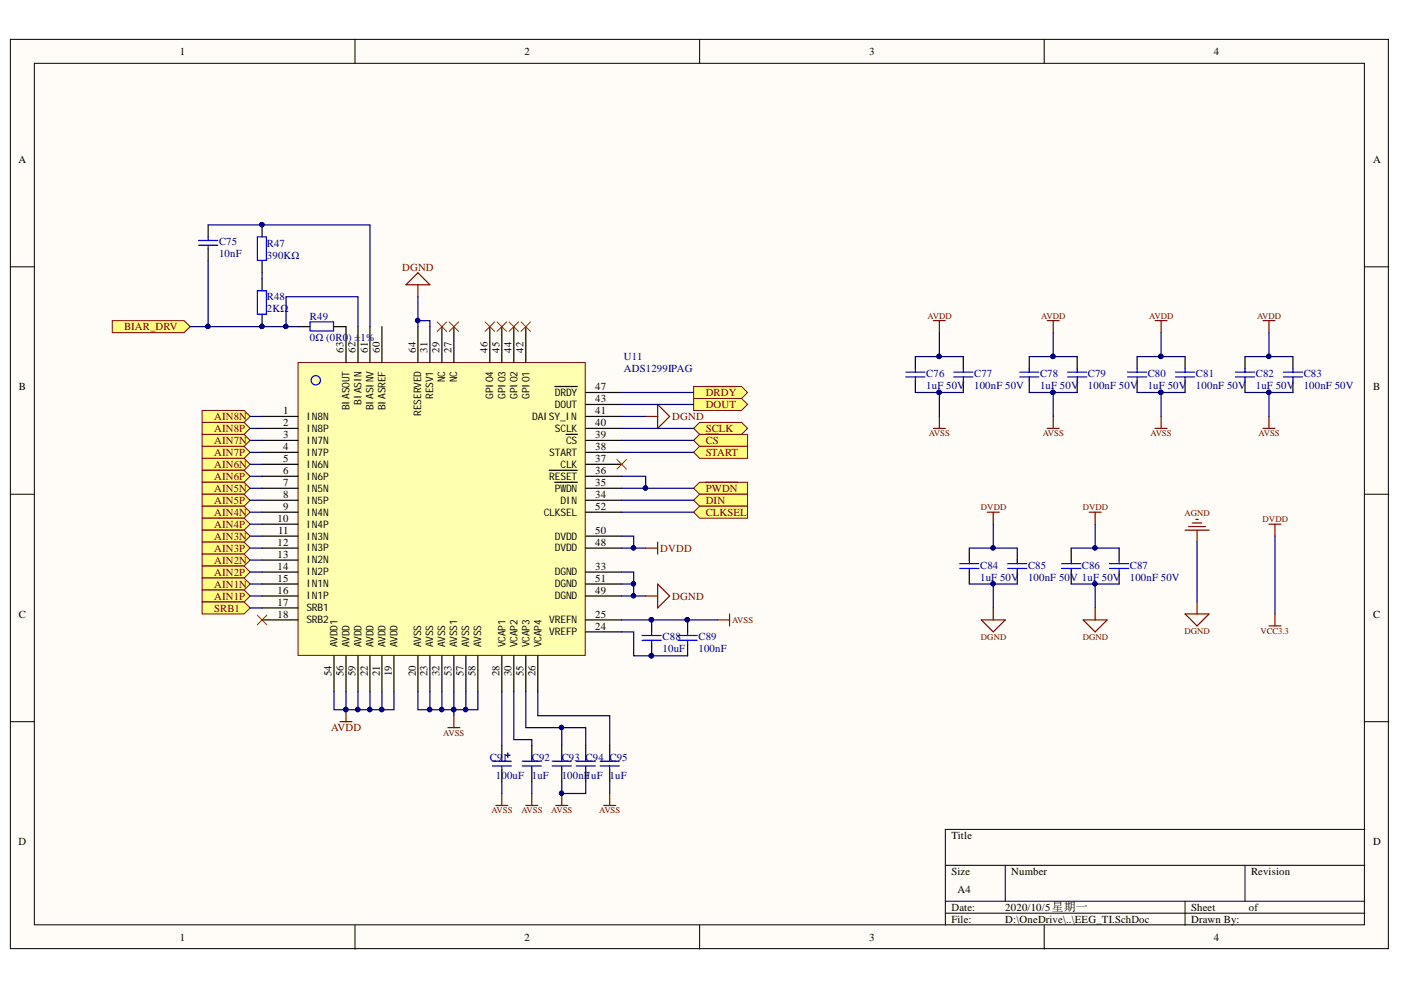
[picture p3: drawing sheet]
<svg xmlns="http://www.w3.org/2000/svg" width="297mm" height="210mm" viewBox="0 0 297 210" stroke-linecap="round" stroke-linejoin="round" font-family="sans-serif">
<defs><g id="words">
<g font-size="2.3">
<text x="38.1" y="11.7">1</text>
<text x="111.2" y="11.7">2</text>
<text x="184.3" y="11.7">3</text>
<text x="257.4" y="11.7">4</text>
<text x="3.9" y="34.5">A</text>
<text x="291.1" y="34.5">A</text>
<text x="72.8" y="74.9" transform="rotate(-90 72.8 74.9)">63</text>
<text x="75.4" y="74.9" transform="rotate(-90 75.4 74.9)">62</text>
<text x="78" y="74.9" transform="rotate(-90 78 74.9)">61</text>
<text x="80.5" y="74.9" transform="rotate(-90 80.5 74.9)">60</text>
<text x="88.1" y="74.9" transform="rotate(-90 88.1 74.9)">64</text>
<text x="90.7" y="74.9" transform="rotate(-90 90.7 74.9)">31</text>
<text x="93.2" y="74.9" transform="rotate(-90 93.2 74.9)">29</text>
<text x="95.7" y="74.9" transform="rotate(-90 95.7 74.9)">27</text>
<text x="103.4" y="74.9" transform="rotate(-90 103.4 74.9)">46</text>
<text x="105.9" y="74.9" transform="rotate(-90 105.9 74.9)">45</text>
<text x="108.4" y="74.9" transform="rotate(-90 108.4 74.9)">44</text>
<text x="111" y="74.9" transform="rotate(-90 111 74.9)">42</text>
<text x="4" y="82.7">B</text>
<text x="126.2" y="82.7">47</text>
<text x="291.1" y="82.7">B</text>
<text x="60.1" y="87.8">1</text>
<text x="126.2" y="87.8">41</text>
<text x="126.2" y="85.2">43</text>
<text x="60.1" y="90.3">2</text>
<text x="60.1" y="92.8">3</text>
<text x="60.1" y="95.4">4</text>
<text x="126.2" y="95.4">38</text>
<text x="126.2" y="92.8">39</text>
<text x="126.2" y="90.3">40</text>
<text x="60.1" y="97.9">5</text>
<text x="60.1" y="100.4">6</text>
<text x="126.2" y="100.4">36</text>
<text x="126.2" y="97.9">37</text>
<text x="60.1" y="103">7</text>
<text x="60.1" y="105.6">8</text>
<text x="126.2" y="105.6">34</text>
<text x="126.2" y="103">35</text>
<text x="58.9" y="110.7">10</text>
<text x="59" y="113.2">11</text>
<text x="60.1" y="108.1">9</text>
<text x="126.2" y="113.2">50</text>
<text x="126.2" y="108.1">52</text>
<text x="58.9" y="115.7">12</text>
<text x="58.9" y="118.3">13</text>
<text x="126.2" y="115.7">48</text>
<text x="58.9" y="120.8">14</text>
<text x="58.9" y="123.3">15</text>
<text x="58.9" y="125.9">16</text>
<text x="126.2" y="120.8">33</text>
<text x="126.2" y="125.9">49</text>
<text x="126.2" y="123.3">51</text>
<text x="4" y="130.9">C</text>
<text x="58.9" y="128.4">17</text>
<text x="58.9" y="130.9">18</text>
<text x="126.2" y="130.9">25</text>
<text x="291.1" y="130.9">C</text>
<text x="126.2" y="133.5">24</text>
<text x="70.3" y="143.4" transform="rotate(-90 70.3 143.4)">54</text>
<text x="72.8" y="143.4" transform="rotate(-90 72.8 143.4)">56</text>
<text x="75.4" y="143.4" transform="rotate(-90 75.4 143.4)">59</text>
<text x="78" y="143.4" transform="rotate(-90 78 143.4)">22</text>
<text x="80.5" y="143.4" transform="rotate(-90 80.5 143.4)">21</text>
<text x="83.1" y="143.4" transform="rotate(-90 83.1 143.4)">19</text>
<text x="88.1" y="143.4" transform="rotate(-90 88.1 143.4)">20</text>
<text x="90.7" y="143.4" transform="rotate(-90 90.7 143.4)">23</text>
<text x="93.2" y="143.4" transform="rotate(-90 93.2 143.4)">32</text>
<text x="95.7" y="143.4" transform="rotate(-90 95.7 143.4)">53</text>
<text x="98.3" y="143.4" transform="rotate(-90 98.3 143.4)">57</text>
<text x="100.8" y="143.4" transform="rotate(-90 100.8 143.4)">58</text>
<text x="105.9" y="143.4" transform="rotate(-90 105.9 143.4)">28</text>
<text x="108.4" y="143.4" transform="rotate(-90 108.4 143.4)">30</text>
<text x="111" y="143.4" transform="rotate(-90 111 143.4)">55</text>
<text x="113.5" y="143.4" transform="rotate(-90 113.5 143.4)">26</text>
<text x="3.9" y="179.2">D</text>
<text x="201.7" y="177.9">Title</text>
<text x="291.1" y="179.2">D</text>
<text x="201.7" y="185.5">Size</text>
<text x="214.4" y="185.5">Number</text>
<text x="265.2" y="185.5">Revision</text>
<text x="203" y="189.3">A4</text>
<text x="201.7" y="193.1">Date:</text>
<text x="201.7" y="195.7">File:</text>
<text x="213.1" y="193.1">2020/10/5星期一</text>
<text x="213.1" y="195.7">D:\OneDrive\..\EEG_TI.SchDoc</text>
<text x="252.6" y="193.1">Sheet</text>
<text x="252.6" y="195.7">Drawn By:</text>
<text x="264.8" y="193.1">of</text>
<text x="38.1" y="199.5">1</text>
<text x="111.2" y="199.5">2</text>
<text x="184.3" y="199.5">3</text>
<text x="257.4" y="199.5">4</text>
</g>
<g font-size="2.3" fill="#000080">
<text x="46.4" y="52">C75</text>
<text x="56.6" y="52.3">R47</text>
<text x="46.4" y="54.6">10nF</text>
<text x="56.6" y="54.8">390KΩ</text>
<text x="56.6" y="63.7">R48</text>
<text x="56.6" y="66.2">2KΩ</text>
<text x="65.7" y="67.8">R49</text>
<text x="65.7" y="72.3">0Ω (0R0</text>
<text x="73.8" y="72.3">) ±</text>
<text x="76.4" y="72.3">1%</text>
<text x="132.3" y="76.4">U11</text>
<text x="132.3" y="78.9">ADS1299IPAG</text>
<text x="196.4" y="79.9">C76</text>
<text x="196.4" y="82.5">1uF 50V</text>
<text x="206.5" y="79.9">C77</text>
<text x="206.5" y="82.5">100nF 50V</text>
<text x="220.5" y="79.9">C78</text>
<text x="220.5" y="82.5">1uF 50V</text>
<text x="230.7" y="79.9">C79</text>
<text x="230.7" y="82.5">100nF 50V</text>
<text x="243.3" y="79.9">C80</text>
<text x="243.3" y="82.5">1uF 50V</text>
<text x="253.6" y="79.9">C81</text>
<text x="253.6" y="82.5">100nF 50V</text>
<text x="266.3" y="79.9">C82</text>
<text x="266.3" y="82.5">1uF 50V</text>
<text x="276.4" y="79.9">C83</text>
<text x="276.4" y="82.5">100nF 50V</text>
<text x="207.8" y="120.6">C84</text>
<text x="207.8" y="123.1">1uF 50V</text>
<text x="218" y="120.6">C85</text>
<text x="218" y="123.1">100nF 50V 1uF 50V</text>
<text x="229.4" y="120.6">C86</text>
<text x="239.5" y="120.6">C87</text>
<text x="239.5" y="123.1">100nF 50V</text>
<text x="140.5" y="135.8">C88</text>
<text x="148.1" y="135.8">C89</text>
<text x="140.5" y="138.3">10uF</text>
<text x="148.1" y="138.3">100nF</text>
<text x="103.9" y="161.4">C91</text>
<text x="112.7" y="161.4">C92</text>
<text x="119.1" y="161.4">C93 C94 C95</text>
<text x="105.1" y="165.2">100uF</text>
<text x="112.7" y="165.2">1uF</text>
<text x="119.1" y="165.2">100nF</text>
<text x="124.2" y="165.2">1uF 1uF</text>
</g>
<g font-size="2.3" fill="#800000">
<text x="85.3" y="57.4">DGND</text>
<text x="26.3" y="70">BIAR_DRV</text>
<text x="149.6" y="84">DRDY</text>
<text x="45.4" y="89">AIN8N</text>
<text x="142.5" y="89">DGND</text>
<text x="149.6" y="86.5">DOUT</text>
<text x="45.4" y="91.6">AIN8P</text>
<text x="45.4" y="94.1">AIN7N</text>
<text x="149.6" y="91.6">SCLK</text>
<text x="149.6" y="94.1">CS</text>
<text x="45.4" y="96.6">AIN7P</text>
<text x="45.4" y="99.2">AIN6N</text>
<text x="45.4" y="101.7">AIN6P</text>
<text x="149.6" y="96.6">START</text>
<text x="45.4" y="104.3">AIN5N</text>
<text x="45.4" y="106.9">AIN5P</text>
<text x="149.6" y="104.3">PWDN</text>
<text x="149.6" y="106.9">DIN</text>
<text x="45.4" y="109.4">AIN4N</text>
<text x="45.4" y="111.9">AIN4P</text>
<text x="149.6" y="109.4">CLKSEL</text>
<text x="45.4" y="114.5">AIN3N</text>
<text x="45.4" y="117">AIN3P</text>
<text x="45.4" y="119.5">AIN2N</text>
<text x="140" y="117">DVDD</text>
<text x="45.4" y="122.1">AIN2P</text>
<text x="45.4" y="124.6">AIN1N</text>
<text x="45.4" y="127.1">AIN1P</text>
<text x="45.4" y="129.7">SRB1</text>
<text x="142.5" y="127.1">DGND</text>
<text x="70.2" y="155">AVDD</text>
</g>
<g font-size="2.2">
<text x="94.4" y="81" transform="rotate(-90 94.4 81)">NC</text>
<text x="96.9" y="81" transform="rotate(-90 96.9 81)">NC</text>
<text x="117.7" y="84">DRDY</text>
<text x="65" y="89">IN8N</text>
<text x="74.1" y="87" transform="rotate(-90 74.1 87)">BIASOUT</text>
<text x="76.6" y="85.8" transform="rotate(-90 76.6 85.8)">BIASIN</text>
<text x="79.2" y="87" transform="rotate(-90 79.2 87)">BIASINV</text>
<text x="81.7" y="87" transform="rotate(-90 81.7 87)">BIASREF</text>
<text x="89.3" y="88.2" transform="rotate(-90 89.3 88.2)">RESERVED</text>
<text x="91.9" y="84.6" transform="rotate(-90 91.9 84.6)">RESV1</text>
<text x="104.5" y="84.6" transform="rotate(-90 104.5 84.6)">GPIO4</text>
<text x="107.2" y="84.6" transform="rotate(-90 107.2 84.6)">GPIO3</text>
<text x="109.7" y="84.6" transform="rotate(-90 109.7 84.6)">GPIO2</text>
<text x="112.2" y="84.6" transform="rotate(-90 112.2 84.6)">GPIO1</text>
<text x="112.8" y="89">DAISY_IN</text>
<text x="117.7" y="86.5">DOUT</text>
<text x="65" y="91.6">IN8P</text>
<text x="65" y="94.1">IN7N</text>
<text x="117.7" y="91.6">SCLK</text>
<text x="120" y="94.1">CS</text>
<text x="65" y="96.6">IN7P</text>
<text x="65" y="99.2">IN6N</text>
<text x="65" y="101.7">IN6P</text>
<text x="116.5" y="101.7">RESET</text>
<text x="116.5" y="96.6">START</text>
<text x="118.8" y="99.2">CLK</text>
<text x="65" y="104.3">IN5N</text>
<text x="65" y="106.8">IN5P</text>
<text x="117.7" y="104.3">PWN</text>
<text x="118.8" y="106.8">DIN</text>
<text x="120" y="104.3">D</text>
<text x="65" y="109.3">IN4N</text>
<text x="65" y="111.9">IN4P</text>
<text x="115.3" y="109.3">CLKSEL</text>
<text x="65" y="114.4">IN3N</text>
<text x="65" y="116.9">IN3P</text>
<text x="65" y="119.5">IN2N</text>
<text x="117.7" y="116.9">DVDD</text>
<text x="117.7" y="114.4">DVDD</text>
<text x="65" y="122">IN2P</text>
<text x="65" y="124.5">IN1N</text>
<text x="117.7" y="122">DGND</text>
<text x="117.7" y="124.5">DGND</text>
<text x="65" y="127.1">IN1P</text>
<text x="65" y="129.6">SRB1</text>
<text x="117.7" y="127.1">DGND</text>
<text x="65" y="132.1">SRB2</text>
<text x="71.6" y="137.3" transform="rotate(-90 71.6 137.3)">AVDD1</text>
<text x="74.1" y="137.3" transform="rotate(-90 74.1 137.3)">AVDD</text>
<text x="76.6" y="137.3" transform="rotate(-90 76.6 137.3)">AVDD</text>
<text x="79.2" y="137.3" transform="rotate(-90 79.2 137.3)">AVDD</text>
<text x="81.7" y="137.3" transform="rotate(-90 81.7 137.3)">AVDD</text>
<text x="84.2" y="137.3" transform="rotate(-90 84.2 137.3)">AVDD</text>
<text x="89.3" y="137.3" transform="rotate(-90 89.3 137.3)">AVSS</text>
<text x="91.9" y="137.3" transform="rotate(-90 91.9 137.3)">AVSS</text>
<text x="94.4" y="137.3" transform="rotate(-90 94.4 137.3)">AVSS</text>
<text x="96.9" y="137.3" transform="rotate(-90 96.9 137.3)">AVSS1</text>
<text x="99.5" y="137.3" transform="rotate(-90 99.5 137.3)">AVSS</text>
<text x="102" y="137.3" transform="rotate(-90 102 137.3)">AVSS</text>
<text x="107.2" y="137.3" transform="rotate(-90 107.2 137.3)">VCAP1</text>
<text x="109.7" y="137.3" transform="rotate(-90 109.7 137.3)">VCAP2</text>
<text x="112.2" y="137.3" transform="rotate(-90 112.2 137.3)">VCAP3</text>
<text x="114.8" y="137.3" transform="rotate(-90 114.8 137.3)">VCAP4</text>
<text x="116.5" y="134.7">VREFP</text>
<text x="116.5" y="132.1">VREFN</text>
</g>
<g font-size="1.9" fill="#800000">
<text x="196.7" y="67.6">AVDD</text>
<text x="220.8" y="67.6">AVDD</text>
<text x="243.7" y="67.6">AVDD</text>
<text x="266.5" y="67.6">AVDD</text>
<text x="196.9" y="92.4">AVSS</text>
<text x="221.1" y="92.4">AVSS</text>
<text x="243.9" y="92.4">AVSS</text>
<text x="266.9" y="92.4">AVSS</text>
<text x="208" y="108.2">DVDD</text>
<text x="229.6" y="108.2">DVDD</text>
<text x="251.1" y="109.5">AGND</text>
<text x="267.7" y="110.8">DVDD</text>
<text x="155.2" y="132">AVSS</text>
<text x="208" y="135.6">DGND</text>
<text x="229.6" y="135.6">DGND</text>
<text x="251.1" y="134.3">DGND</text>
<text x="267.3" y="134.3">VCC3.3</text>
<text x="94" y="156">AVSS</text>
<text x="104.2" y="172.4">AVSS</text>
<text x="110.5" y="172.4">AVSS</text>
<text x="116.9" y="172.4">AVSS</text>
<text x="127" y="172.4">AVSS</text>
</g>
</g></defs>
<g fill="#fffcf8" stroke="#000" stroke-width=".21">
<path d="M2.2 8.3h292.2v192.8h-292.2z"/>
<path d="M7.3 13.4h282v182.7h-282z"/>
</g>
<g fill="none" stroke="#000" stroke-width=".21">
<path d="M75.3 8.3v5.1M148.3 8.3v5.1M221.4 8.3v5.1M2.2 56.6h5.1M289.4 56.6h5.1M2.2 104.8h5.1M289.4 104.8h5.1M2.2 153h5.1M289.4 153h5.1M289.4 175.9h-89v20.3M75.3 196.2v5M148.3 196.2v5"/>
<path d="M200.4 183.5h89M200.4 191.1h89M200.4 193.6h89M213.1 183.5v7.6M221.4 196.2v5M251.3 191.1v5.1M264 183.5v7.6"/>
</g>
<path d="M136.9 116.2h2.5M139.4 114.9v2.6M72.1 153h2.5M73.4 150.5v2.5" fill="none" stroke="#800000" stroke-width=".25"/>
<circle cx="73.3" cy="150.4" r=".46" fill="#000080" stroke="#000080" stroke-width=".21"/>
<path d="M119.1 158.1v2.5M119.1 163.2v2.5" fill="none" stroke="#000" stroke-width=".25"/>
<path d="M117.1 161.4h4M117.1 162.4h4M119.1 160.6v.8M119.1 162.4v.8" fill="none" stroke="#00f" stroke-width=".25"/>
<g fill="#ffff80" stroke="#800000" stroke-width=".21">
<path d="M42.9 87h8.9l1.2 1.3-1.2 1.3h-8.9z" fill-rule="evenodd"/>
<path d="M42.9 89.6h8.9l1.2 1.2-1.2 1.3h-8.9z" fill-rule="evenodd"/>
<path d="M42.9 92.1h8.9l1.2 1.3-1.2 1.2h-8.9z" fill-rule="evenodd"/>
<path d="M42.9 94.6h8.9l1.2 1.3-1.2 1.3h-8.9z" fill-rule="evenodd"/>
<path d="M42.9 97.2h8.9l1.2 1.2-1.2 1.3h-8.9z" fill-rule="evenodd"/>
<path d="M42.9 99.7h8.9l1.2 1.3-1.2 1.3h-8.9z" fill-rule="evenodd"/>
<path d="M42.9 102.3h8.9l1.2 1.2-1.2 1.3h-8.9z" fill-rule="evenodd"/>
<path d="M42.9 104.8h8.9l1.2 1.3-1.2 1.2h-8.9z" fill-rule="evenodd"/>
<path d="M42.9 107.3h8.9l1.2 1.3-1.2 1.3h-8.9z" fill-rule="evenodd"/>
<path d="M42.9 109.9h8.9l1.2 1.2-1.2 1.3h-8.9z" fill-rule="evenodd"/>
<path d="M42.9 112.4h8.9l1.2 1.3-1.2 1.2h-8.9z" fill-rule="evenodd"/>
<path d="M42.9 114.9h8.9l1.2 1.3-1.2 1.3h-8.9z" fill-rule="evenodd"/>
<path d="M42.9 117.5h8.9l1.2 1.3-1.2 1.2h-8.9z" fill-rule="evenodd"/>
<path d="M42.9 120h8.9l1.2 1.3-1.2 1.3h-8.9z" fill-rule="evenodd"/>
<path d="M42.9 122.6h8.9l1.2 1.2-1.2 1.3h-8.9z" fill-rule="evenodd"/>
<path d="M42.9 125.1h8.9l1.2 1.3-1.2 1.2h-8.9z" fill-rule="evenodd"/>
<path d="M42.9 127.6h8.9l1.2 1.3-1.2 1.3h-8.9z" fill-rule="evenodd"/>
</g>
<path d="M105.1 170.8h2.6M106.4 168.2v2.6" fill="none" stroke="#800000" stroke-width=".25"/>
<path d="M106.4 158.1v2.5M106.4 163.2v2.5" fill="none" stroke="#000" stroke-width=".25"/>
<path d="M107.7 159.6v1M104.4 161.4h4M104.4 162.4h4M106.4 160.6v.8M106.4 162.4v.8M107.2 160.1h1" fill="none" stroke="#00f" stroke-width=".25"/>
<path d="M63.2 76.9h60.9v62.1h-60.9z" fill="#ffffb0" stroke="#800000" stroke-width=".21"/>
<g fill="none" stroke="#000" stroke-width=".25">
<path d="M44.1 47.7v2.5M44.1 52.8v2.5M55.6 47.7v2.5M55.6 55.3v2.5M55.6 59.1v2.5M55.6 66.7v2.6M73.4 69.3v7.6M75.9 69.3v7.6M78.4 69.3v7.6M81 69.3v7.6M88.6 69.3v7.6M91.1 69.3v7.6"/>
<path d="M93.7 69.3v7.6M96.2 69.3v7.6M103.9 69.3v7.6M106.4 69.3v7.6M108.9 69.3v7.6M111.5 69.3v7.6M55.6 88.3h7.6M55.6 90.8h7.6M55.6 93.4h7.6M55.6 95.9h7.6M55.6 98.4h7.6M116.4 99.7h6"/>
<path d="M117.6 81.9h4.8M120 92.1h2.4M124.2 88.3h7.6M124.2 90.8h7.6M124.2 93.4h7.6M124.2 95.9h7.6M124.2 98.4h7.6M124.2 85.8h7.6M124.2 83.2h7.6M55.6 101h7.6M55.6 103.5h7.6M55.6 106.1h7.6"/>
<path d="M55.6 108.6h7.6M55.6 111.1h7.6M55.6 113.7h7.6M55.6 116.2h7.6M55.6 118.8h7.6M117.6 102.3h4.8M124.2 101h7.6M124.2 103.5h7.6M124.2 106.1h7.6M124.2 108.6h7.6M124.2 113.7h7.6M124.2 116.2h7.6"/>
<path d="M55.6 121.3h7.6M55.6 123.8h7.6M55.6 126.4h7.6M55.6 128.9h7.6M55.6 131.4h7.6M70.8 139.1v7.6M73.4 139.1v7.6M75.9 139.1v7.6M78.4 139.1v7.6M81 139.1v7.6M83.5 139.1v7.6M88.6 139.1v7.6"/>
<path d="M91.1 139.1v7.6M93.7 139.1v7.6M96.2 139.1v7.6M98.8 139.1v7.6M101.3 139.1v7.6M106.4 139.1v7.6M108.9 139.1v7.6M111.5 139.1v7.6M114 139.1v7.6M124.2 121.3h7.6M124.2 123.8h7.6M124.2 126.4h7.6"/>
<path d="M124.2 131.4h7.6M124.2 134h7.6M138.2 131.4v2.6M138.2 136.5v2.6M145.8 131.4v2.6M145.8 136.5v2.6M112.8 158.1v2.5M124.2 158.1v2.5M129.3 158.1v2.5M112.8 163.2v2.5M124.2 163.2v2.5M129.3 163.2v2.5"/>
</g>
<g fill="none" stroke="#00f" stroke-width=".25">
<path d="M42.1 51h4.1M42.1 52h4.1M44.1 50.2v.8M44.1 52v.8M54.6 50.2h1.9v5h-1.9zM54.6 61.6h1.9v5h-1.9zM136.1 135.8h4.1M136.1 134.7h4.1M138.2 134v.7M138.2 135.8v.7M143.8 135.8h4M143.8 134.7h4"/>
<path d="M145.8 134v.7M145.8 135.8v.7M110.7 161.4h4.1M110.7 162.4h4.1M112.8 160.6v.8M112.8 162.4v.8M122.2 161.4h4M122.2 162.4h4M124.2 160.6v.8M124.2 162.4v.8M127.2 161.4h4.1M127.2 162.4h4.1"/>
<path d="M129.3 160.6v.8M129.3 162.4v.8"/>
<circle cx="67" cy="80.6" r=".99"/>
</g>
<path d="M86.1 60.4l2.5-2.6 2.5 2.6zM88.6 60.4v2.5M136.9 126.4h2.5M139.4 123.8l2.6 2.6-2.6 2.5zM152.1 131.4h2.6M154.7 130.2v2.5M111.5 170.8h2.5M112.8 168.2v2.6M117.8 170.8h2.6M119.1 168.2v2.6M128 170.8h2.5M129.3 168.2v2.6" fill="none" stroke="#800000" stroke-width=".25"/>
<g fill="#000080" stroke="#000080" stroke-width=".21">
<circle cx="119.1" cy="168.2" r=".46"/>
<circle cx="138.1" cy="131.4" r=".46"/>
<circle cx="138.1" cy="139" r=".47"/>
<circle cx="145.7" cy="131.4" r=".46"/>
<circle cx="55.5" cy="47.6" r=".46"/>
<circle cx="55.5" cy="69.2" r=".46"/>
</g>
<path d="M92.7 68.2l2 2.1M94.7 68.2l-2 2.1M95.2 68.2l2 2.1M97.2 68.2l-2 2.1M102.8 68.2l2.1 2.1M104.9 68.2l-2.1 2.1M105.4 68.2l2 2.1M107.4 68.2l-2 2.1M107.9 68.2l2.1 2.1M110 68.2l-2.1 2.1M110.5 68.2l2 2.1M112.5 68.2l-2 2.1" fill="none" stroke="#f00" stroke-width=".21"/>
<path d="M23.8 68h15.2l1.3 1.3-1.3 1.2h-15.2z" fill-rule="evenodd" fill="#ffff80" stroke="#800000" stroke-width=".21"/>
<path d="M136.9 88.3h2.5M139.4 85.8l2.6 2.5-2.6 2.5z" fill="none" stroke="#800000" stroke-width=".25"/>
<path d="M147.1 81.9h10.1l1.3 1.3-1.3 1.3h-10.1z" fill-rule="evenodd" fill="#ffff80" stroke="#800000" stroke-width=".21"/>
<path d="M149.6 81.9h6.5" fill="none" stroke="#800000" stroke-width=".25"/>
<g fill="#ffff80" stroke="#800000" stroke-width=".21">
<path d="M147.1 84.5h10.1l1.3 1.3-1.3 1.2h-10.1z" fill-rule="evenodd"/>
<path d="M147.1 90.8l1.2-1.2h8.9l1.3 1.2-1.3 1.3h-8.9z" fill-rule="evenodd"/>
<path d="M147.1 93.4l1.2-1.3h10.2v2.5h-10.2z" fill-rule="evenodd"/>
</g>
<path d="M149.6 92.1h2.8" fill="none" stroke="#800000" stroke-width=".25"/>
<g fill="#ffff80" stroke="#800000" stroke-width=".21">
<path d="M147.1 95.9l1.2-1.3h10.2v2.6h-10.2z" fill-rule="evenodd"/>
<path d="M147.1 103.5l1.2-1.2h10.2v2.5h-10.2z" fill-rule="evenodd"/>
</g>
<path d="M149.6 102.3h6.8" fill="none" stroke="#800000" stroke-width=".25"/>
<g fill="#ffff80" stroke="#800000" stroke-width=".21">
<path d="M147.1 106.1l1.2-1.3h10.2v2.5h-10.2z" fill-rule="evenodd"/>
<path d="M147.1 108.6l1.2-1.3h10.2v2.6h-10.2z" fill-rule="evenodd"/>
</g>
<path d="M130.8 97.4l2 2.1M132.8 97.4l-2 2.1M54.6 130.4l2 2.1M56.6 130.4l-2 2.1" fill="none" stroke="#f00" stroke-width=".21"/>
<g fill="none" stroke="#800000" stroke-width=".25">
<path d="M197.9 68h2.5M199.2 68v2.5M222 68h2.6M223.3 68v2.5M244.9 68h2.5M246.2 68v2.5M267.8 68h2.5M269 68v2.5M197.9 90.8h2.5M199.2 88.3v2.5M222 90.8h2.6M223.3 88.3v2.5"/>
<path d="M244.9 90.8h2.5M246.2 88.3v2.5M267.8 90.8h2.5M269 88.3v2.5M209.3 108.6h2.6M210.6 108.6v2.5M230.9 108.6h2.6M232.2 108.6v2.5M251.3 112.4h5M252 111.6h3.6M252.8 110.9h2M253.5 110.1h.6"/>
<path d="M253.8 112.4v2.5M269 111.1h2.6M270.3 111.1v2.6M208.1 131.4h5l-2.5 2.6zM210.6 128.9v2.5M229.7 131.4h5l-2.5 2.6zM232.2 128.9v2.5M251.3 130.2h5l-2.5 2.5zM253.8 127.6v2.6M269 132.7h2.6M270.3 130.2v2.5M95 154.3h2.5"/>
<path d="M96.2 151.7v2.6"/>
</g>
<g fill="none" stroke="#000" stroke-width=".25">
<path d="M63.2 69.3h2.5M70.8 69.3h2.6M194.1 75.6v2.5M204.2 75.6v2.5M218.2 75.6v2.5M228.4 75.6v2.5M241.1 75.6v2.5M251.3 75.6v2.5M264 75.6v2.5M274.1 75.6v2.5M194.1 80.7v2.5M204.2 80.7v2.5"/>
<path d="M218.2 80.7v2.5M228.4 80.7v2.5M241.1 80.7v2.5M251.3 80.7v2.5M264 80.7v2.5M274.1 80.7v2.5M205.5 116.2v2.6M215.7 116.2v2.6M227.1 116.2v2.6M237.3 116.2v2.6M205.5 121.3v2.5M215.7 121.3v2.5"/>
<path d="M227.1 121.3v2.5M237.3 121.3v2.5"/>
</g>
<g fill="none" stroke="#00f" stroke-width=".25">
<path d="M65.7 68.2h5v2h-5zM192 79.9h4.1M192 78.9h4.1M194.1 78.1v.8M194.1 79.9v.8M202.2 79.9h4.1M202.2 78.9h4.1M204.2 78.1v.8M204.2 79.9v.8M216.2 79.9h4.1M216.2 78.9h4.1M218.2 78.1v.8"/>
<path d="M218.2 79.9v.8M226.4 79.9h4M226.4 78.9h4M228.4 78.1v.8M228.4 79.9v.8M239.1 79.9h4M239.1 78.9h4M241.1 78.1v.8M241.1 79.9v.8M249.2 79.9h4.1M249.2 78.9h4.1M251.3 78.1v.8"/>
<path d="M251.3 79.9v.8M261.9 79.9h4.1M261.9 78.9h4.1M264 78.1v.8M264 79.9v.8M272.1 79.9h4.1M272.1 78.9h4.1M274.1 78.1v.8M274.1 79.9v.8M203.5 119.5h4M205.5 118.8v.7M213.6 119.5h4.1"/>
<path d="M215.7 118.8v.7M225.1 119.5h4M227.1 118.8v.7M235.2 119.5h4.1M237.3 118.8v.7M203.5 120.5h4M205.5 120.5v.8M213.6 120.5h4.1M215.7 120.5v.8M225.1 120.5h4M227.1 120.5v.8M235.2 120.5h4.1"/>
<path d="M237.3 120.5v.8"/>
</g>
<g fill="none" stroke="#000080" stroke-width=".25">
<path d="M44.1 47.7h34.3v21.6M44.1 55.3v14M55.6 57.8v1.3M40.3 69.3h22.9M60.7 69.3v-6.4h15.2v6.4M88.6 68h2.5v1.3M88.6 62.9v6.4M199.2 70.5v5.1h-5.1M199.2 75.6h5M223.3 70.5v5.1h-5.1M223.3 75.6h5.1M246.2 70.5v5.1h-5.1"/>
<path d="M246.2 75.6h5.1M269 70.5v5.1h-5M269 75.6h5.1M53 88.3h2.6M53 90.8h2.6M53 93.4h2.6M53 95.9h2.6M53 98.4h2.6M131.8 88.3h5.1M131.8 90.8h15.3M131.8 93.4h15.3M131.8 95.9h15.3"/>
<path d="M131.8 85.8h15.3M131.8 83.2h15.3M194.1 83.2h10.1M199.2 83.2v5.1M218.2 83.2h10.2M223.3 83.2v5.1M241.1 83.2h10.2M246.2 83.2v5.1M264 83.2h10.1M269 83.2v5.1M53 116.2h2.6M53 101h2.6"/>
<path d="M53 103.5h2.6M53 106.1h2.6M53 108.6h2.6M53 111.1h2.6M53 113.7h2.6M53 118.8h2.6M131.8 113.7h2.6v2.5h-2.6M131.8 101h5.1v2.5M131.8 103.5h15.3M131.8 106.1h15.3M131.8 108.6h15.3M134.4 116.2h2.5"/>
<path d="M210.6 111.1v5.1h-5.1M210.6 116.2h5.1M232.2 111.1v5.1h-5.1M232.2 116.2h5.1M253.8 114.9v12.7M270.3 113.7v16.5M53 123.8h2.6M53 126.4h2.6M53 121.3h2.6M53 128.9h2.6M131.8 134h2.6v5.1h11.4M131.8 131.4h20.3"/>
<path d="M131.8 121.3h2.6v5.1h-2.6M131.8 123.8h2.6M134.4 126.4h2.5M205.5 123.8h10.2M210.6 123.8v5.1M227.1 123.8h10.2M232.2 123.8v5.1M70.8 146.7v3.8h12.7v-3.8M73.4 146.7v3.8M75.9 146.7v3.8M78.4 146.7v3.8M81 146.7v3.8"/>
<path d="M88.6 146.7v3.8h2.5M91.1 146.7v3.8h10.2v-3.8M93.7 146.7v3.8M96.2 146.7v5M98.8 146.7v3.8M106.4 146.7v11.4M108.9 146.7v10.1h3.9v1.3M111.5 146.7v7.6h7.6v3.8M114 146.7v5h15.3v6.4M119.1 154.3h5.1v3.8M106.4 165.7v2.5M112.8 165.7v2.5"/>
<path d="M119.1 165.7v2.5h5.1v-2.5M129.3 165.7v2.5"/>
</g>
<g fill="#000080" stroke="#000080" stroke-width=".21">
<circle cx="98.7" cy="150.4" r=".47"/>
<circle cx="96.2" cy="150.4" r=".46"/>
<circle cx="93.6" cy="150.4" r=".46"/>
<circle cx="91.1" cy="150.4" r=".47"/>
<circle cx="80.9" cy="150.4" r=".47"/>
<circle cx="78.4" cy="150.4" r=".47"/>
<circle cx="75.8" cy="150.4" r=".46"/>
<circle cx="73.3" cy="150.4" r=".46"/>
<circle cx="134.3" cy="116.2" r=".46"/>
<circle cx="134.3" cy="123.8" r=".46"/>
<circle cx="134.3" cy="126.3" r=".46"/>
<circle cx="119.1" cy="168.2" r=".46"/>
<circle cx="119" cy="154.2" r=".46"/>
<circle cx="138.1" cy="139" r=".47"/>
<circle cx="138.1" cy="131.4" r=".46"/>
<circle cx="145.7" cy="131.4" r=".46"/>
<circle cx="88.5" cy="68" r=".47"/>
<circle cx="55.5" cy="47.6" r=".46"/>
<circle cx="44.1" cy="69.2" r=".46"/>
<circle cx="136.8" cy="103.5" r=".46"/>
<circle cx="269" cy="75.6" r=".46"/>
<circle cx="269" cy="83.2" r=".46"/>
<circle cx="232.1" cy="116.2" r=".46"/>
<circle cx="232.1" cy="123.8" r=".46"/>
<circle cx="223.2" cy="75.6" r=".47"/>
<circle cx="223.2" cy="83.2" r=".47"/>
<circle cx="246.1" cy="75.6" r=".47"/>
<circle cx="246.1" cy="83.2" r=".47"/>
<circle cx="199.1" cy="75.6" r=".47"/>
<circle cx="199.1" cy="83.2" r=".47"/>
<circle cx="210.5" cy="116.2" r=".46"/>
<circle cx="210.5" cy="123.8" r=".46"/>
<circle cx="60.6" cy="69.2" r=".46"/>
<circle cx="55.5" cy="69.2" r=".46"/>
</g>
<use href="#words"/>
</svg>
